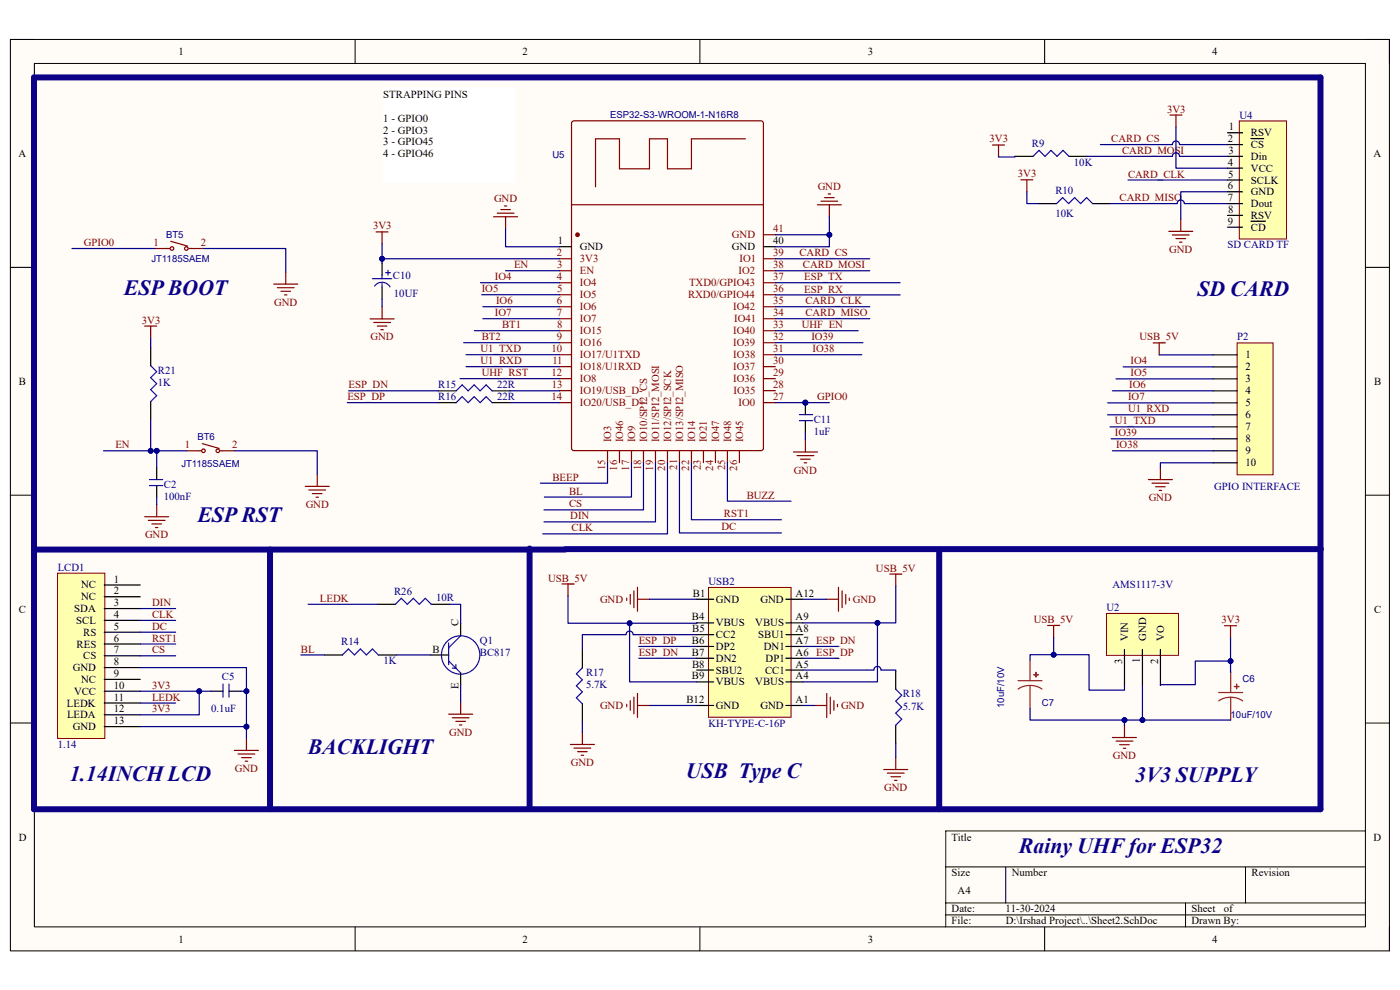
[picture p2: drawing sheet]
<svg xmlns="http://www.w3.org/2000/svg" width="297mm" height="210mm" viewBox="0 0 297 210" stroke-linecap="round" stroke-linejoin="round" font-family="sans-serif">
<defs><g id="words">
<g font-size="4.6" fill="#0c0087">
<text x="26.3" y="62.6">ESP BOOT</text>
<text x="254" y="62.8">SD CARD</text>
<text x="41.9" y="110.7">ESP RST</text>
<text x="65.3" y="160">BACKLIGHT</text>
<text x="14.7" y="165.7">1.14INCH LCD</text>
<text x="145.5" y="165">USB Type C</text>
<text x="240.8" y="165.9">3V3 SUPPLY</text>
<text x="216.2" y="180.8">Rainy UHF for ESP32</text>
</g>
<g font-size="2.3">
<text x="37.9" y="11.7">1</text>
<text x="110.9" y="11.7">2</text>
<text x="184.1" y="11.7">3</text>
<text x="257.1" y="11.7">4</text>
<text x="81.3" y="20.7">STRAPPING PINS</text>
<text x="81.3" y="25.8">1 - GPIO0</text>
<text x="81.3" y="28.3">2 - GPIO3</text>
<text x="260.7" y="27.6">1</text>
<text x="265.4" y="28.9">RSV</text>
<text x="3.9" y="33.3">A</text>
<text x="81.3" y="30.9">3 - GPIO45</text>
<text x="81.3" y="33.4">4 - GPIO46</text>
<text x="260.5" y="35.1">4</text>
<text x="260.5" y="30.1">2</text>
<text x="260.6" y="32.6">3</text>
<text x="265.4" y="33.9">Din</text>
<text x="265.4" y="31.4">CS</text>
<text x="291.4" y="33.3">A</text>
<text x="260.5" y="40.2">6</text>
<text x="260.6" y="37.7">5</text>
<text x="265.4" y="36.4">VCC</text>
<text x="265.4" y="38.9">SCLK</text>
<text x="265.4" y="41.4">GND</text>
<text x="260.5" y="42.7">7</text>
<text x="260.5" y="47.7">9</text>
<text x="260.6" y="45.2">8</text>
<text x="265.4" y="43.9">Dout</text>
<text x="265.4" y="46.4">RSV</text>
<text x="118.4" y="51.8">1</text>
<text x="123" y="53.1">GND</text>
<text x="155.3" y="53.1">GND</text>
<text x="164" y="51.8">40</text>
<text x="265.4" y="48.9">CD</text>
<text x="264.2" y="76">1</text>
<text x="4" y="81.6">B</text>
<text x="264.2" y="78.6">2</text>
<text x="264.2" y="81.1">3</text>
<text x="264.2" y="83.7">4</text>
<text x="291.5" y="81.6">B</text>
<text x="264.2" y="86.2">5</text>
<text x="264.2" y="88.8">6</text>
<text x="264.2" y="91.3">7</text>
<text x="264.2" y="93.9">8</text>
<text x="264.2" y="96.4">9</text>
<text x="264.2" y="98.9">10</text>
<text x="17.2" y="124.8">NC</text>
<text x="24.1" y="123.6">1</text>
<text x="4" y="130">C</text>
<text x="15.7" y="129.8">SDA</text>
<text x="17.2" y="127.3">NC</text>
<text x="24.1" y="126.1">2</text>
<text x="24.1" y="128.6">3</text>
<text x="24.1" y="131.1">4</text>
<text x="146.8" y="131.6">B4</text>
<text x="147" y="126.6">B1</text>
<text x="151.9" y="127.9">GND</text>
<text x="161.3" y="127.9">GND</text>
<text x="168.8" y="131.6">A9</text>
<text x="168.8" y="126.6">A12</text>
<text x="291.5" y="130">C</text>
<text x="16.2" y="132.4">SCL</text>
<text x="16.3" y="137.4">RES</text>
<text x="17.7" y="134.9">RS</text>
<text x="24.1" y="133.6">5</text>
<text x="24.1" y="136.1">6</text>
<text x="97.2" y="132.8" transform="rotate(-90 97.2 132.8)">C</text>
<text x="146.8" y="136.6">B6</text>
<text x="146.9" y="134.1">B5</text>
<text x="151.9" y="132.9">VBUS</text>
<text x="151.9" y="135.4">CC2</text>
<text x="151.9" y="137.9">DP2</text>
<text x="160.2" y="132.9">VBUS</text>
<text x="160.9" y="135.4">SBU1</text>
<text x="162.1" y="137.9">DN1</text>
<text x="168.8" y="136.6">A7 ESP_DN</text>
<text x="168.8" y="134.1">A8</text>
<text x="239.3" y="136" transform="rotate(-90 239.3 136)">VIN</text>
<text x="243.2" y="136" transform="rotate(-90 243.2 136)">GND</text>
<text x="247" y="136" transform="rotate(-90 247 136)">VO</text>
<text x="15.5" y="142.4">GND</text>
<text x="17.7" y="139.9">CS</text>
<text x="24.1" y="138.6">7</text>
<text x="24.1" y="141.1">8</text>
<text x="24.1" y="143.6">9</text>
<text x="91.7" y="138.4">B</text>
<text x="146.8" y="139.1">B7</text>
<text x="146.8" y="141.6">B8</text>
<text x="151.9" y="140.4">DN2</text>
<text x="151.9" y="142.9">SBU2</text>
<text x="162.3" y="142.9">CC1</text>
<text x="162.4" y="140.4">DP1</text>
<text x="168.8" y="141.6">A5</text>
<text x="168.8" y="139.1">A6 ESP_DP</text>
<text x="238" y="140.8" transform="rotate(-90 238 140.8)">3</text>
<text x="241.8" y="140.7" transform="rotate(-90 241.8 140.7)">1</text>
<text x="245.7" y="140.8" transform="rotate(-90 245.7 140.8)">2</text>
<text x="14.2" y="149.9">LEDK</text>
<text x="15.7" y="147.4">VCC</text>
<text x="17.2" y="144.9">NC</text>
<text x="24.1" y="146.1">10</text>
<text x="24.1" y="148.6">11</text>
<text x="97.2" y="146.1" transform="rotate(-90 97.2 146.1)">E</text>
<text x="145.6" y="149.1">B12</text>
<text x="146.8" y="144.1">B9</text>
<text x="151.9" y="145.4">VBUS</text>
<text x="160.2" y="145.4">VBUS</text>
<text x="168.8" y="149.1">A1</text>
<text x="168.8" y="144.1">A4</text>
<text x="14.2" y="152.4">LEDA</text>
<text x="15.5" y="154.9">GND</text>
<text x="24.1" y="151.1">12</text>
<text x="24.1" y="153.6">13</text>
<text x="151.9" y="150.4">GND</text>
<text x="161.3" y="150.4">GND</text>
<text x="4" y="178.3">D</text>
<text x="201.9" y="178.3">Title</text>
<text x="291.4" y="178.3">D</text>
<text x="201.9" y="185.9">Size</text>
<text x="214.6" y="185.9">Number</text>
<text x="265.5" y="185.9">Revision</text>
<text x="203.2" y="189.7">A4</text>
<text x="201.9" y="193.5">Date:</text>
<text x="201.9" y="196.1">File:</text>
<text x="213.3" y="193.5">11-30-2024</text>
<text x="213.4" y="196.1">D:\Irshad Project\..\Sheet2.SchDoc</text>
<text x="252.8" y="196.1">Drawn By:</text>
<text x="252.8" y="193.5">Sheet</text>
<text x="259.6" y="193.5">of</text>
<text x="37.9" y="199.9">1</text>
<text x="110.9" y="199.9">2</text>
<text x="184.1" y="199.9">3</text>
<text x="257.1" y="199.9">4</text>
</g>
<g font-size="2.3" fill="#800000">
<text x="247.6" y="23.9">3V3</text>
<text x="209.9" y="30.2">3V3</text>
<text x="235.8" y="30.1">CARD_CS</text>
<text x="238" y="32.6">CARD_MOSI</text>
<text x="173.5" y="40.4">GND</text>
<text x="215.9" y="37.6">3V3</text>
<text x="239.3" y="37.7">CARD_CLK</text>
<text x="104.8" y="42.9">GND</text>
<text x="237.5" y="42.7">CARD_MISO</text>
<text x="17.8" y="52.2">GPIO0</text>
<text x="79.2" y="48.7">3V3</text>
<text x="248" y="53.6">GND</text>
<text x="105" y="59.4">IO4</text>
<text x="109.1" y="56.9">EN</text>
<text x="169.6" y="54.4">CARD_CS</text>
<text x="170.3" y="56.9">CARD_MOSI</text>
<text x="170.6" y="59.4">ESP_TX</text>
<text x="58.2" y="64.9">GND</text>
<text x="102.2" y="62">IO5</text>
<text x="105.2" y="64.6">IO6</text>
<text x="170.6" y="62.1">ESP_RX</text>
<text x="170.9" y="64.6">CARD_CLK</text>
<text x="30.1" y="68.7">3V3</text>
<text x="105" y="67.1">IO7</text>
<text x="106.5" y="69.6">BT1</text>
<text x="170.1" y="69.6">UHF_EN</text>
<text x="170.9" y="67.1">CARD_MISO</text>
<text x="78.6" y="72.2">GND</text>
<text x="101.9" y="77.3">U1_RXD</text>
<text x="101.9" y="74.7">U1_TXD</text>
<text x="102.2" y="72.2">BT2</text>
<text x="172.1" y="72.2">IO39</text>
<text x="172.4" y="74.7">IO38</text>
<text x="239.8" y="77.3">IO4</text>
<text x="241.7" y="72.2">USB_5V</text>
<text x="74" y="82.4">ESP_DN</text>
<text x="102.2" y="79.8">UHF_RST</text>
<text x="239.6" y="82.4">IO6</text>
<text x="239.8" y="79.8">IO5</text>
<text x="73.7" y="84.9">ESP_DP</text>
<text x="173.4" y="84.9">GPIO0</text>
<text x="239.3" y="84.9">IO7</text>
<text x="239.3" y="87.5">U1_RXD</text>
<text x="24.5" y="95.1">EN</text>
<text x="236.5" y="90">U1_TXD</text>
<text x="236.5" y="92.6">IO39</text>
<text x="236.8" y="95.1">IO38</text>
<text x="117.2" y="102">BEEP</text>
<text x="168.4" y="100.5">GND</text>
<text x="64.9" y="107.7">GND</text>
<text x="120.7" y="104.9">BL</text>
<text x="120.7" y="107.7">CS</text>
<text x="158.4" y="105.8">BUZZ</text>
<text x="243.7" y="106.3">GND</text>
<text x="121" y="110.2">DIN</text>
<text x="121.2" y="112.7">CLK</text>
<text x="153.1" y="112.5">DC</text>
<text x="153.6" y="109.7">RST1</text>
<text x="30.8" y="114.2">GND</text>
<text x="116.3" y="123.4">USB_5V</text>
<text x="185.8" y="121.2">USB_5V</text>
<text x="32.3" y="128.6">DIN</text>
<text x="32.3" y="131.1">CLK</text>
<text x="67.9" y="127.7">LEDK</text>
<text x="127.3" y="127.9">GND</text>
<text x="180.9" y="127.9">GND</text>
<text x="32.3" y="133.6">DC</text>
<text x="32.3" y="136.1">RST1</text>
<text x="135.5" y="136.6">ESP_DP</text>
<text x="219.3" y="132.2">USB_5V</text>
<text x="259.2" y="132.2">3V3</text>
<text x="32.3" y="138.6">CS</text>
<text x="63.8" y="138.4">BL</text>
<text x="135.5" y="139.1">ESP_DN</text>
<text x="32.3" y="146.1">3V3</text>
<text x="32.3" y="148.6">LEDK</text>
<text x="32.3" y="151.1">3V3</text>
<text x="127.3" y="150.4">GND</text>
<text x="178.4" y="150.4">GND</text>
<text x="95.3" y="156.1">GND</text>
<text x="236.1" y="161">GND</text>
<text x="49.8" y="163.7">GND</text>
<text x="121.1" y="162.5">GND</text>
<text x="187.6" y="167.8">GND</text>
</g>
<g font-size="2.3" fill="#000080">
<text x="262.9" y="25.1">U4</text>
<text x="218.9" y="31.1">R9</text>
<text x="227.8" y="35.1">10K</text>
<text x="223.9" y="41.1">R10</text>
<text x="223.9" y="46">10K</text>
<text x="260.4" y="52.7">SD CARD TF</text>
<text x="83.4" y="59.1">C10</text>
<text x="83.6" y="62.9">10UF</text>
<text x="262.5" y="72.2">P2</text>
<text x="33.5" y="79.3">R21</text>
<text x="33.5" y="81.9">1K</text>
<text x="93" y="82.4">R15</text>
<text x="105.5" y="82.4">22R</text>
<text x="93" y="84.9">R16</text>
<text x="105.5" y="84.9">22R</text>
<text x="172.6" y="89.7">C11</text>
<text x="172.6" y="92.3">1uF</text>
<text x="34.8" y="103.5">C2</text>
<text x="34.8" y="106">100nF</text>
<text x="257.6" y="104">GPIO INTERFACE</text>
<text x="12.2" y="121.1">LCD1</text>
<text x="150.3" y="124.1">USB2</text>
<text x="236" y="124.8">AMS1117-3V</text>
<text x="83.6" y="126.2">R26</text>
<text x="92.5" y="127.4">10R</text>
<text x="234.7" y="129.6">U2</text>
<text x="72.4" y="136.9">R14</text>
<text x="101.8" y="136.7">Q1</text>
<text x="81.4" y="140.9">1K</text>
<text x="101.8" y="139.2">BC817</text>
<text x="124.3" y="143.4">R17</text>
<text x="47.1" y="144.3">C5</text>
<text x="124.3" y="146">5.7K</text>
<text x="191.6" y="148">R18</text>
<text x="44.8" y="151.1">0.1uF</text>
<text x="150.3" y="154.2">KH-TYPE-C-16P</text>
<text x="191.6" y="150.5">5.7K</text>
<text x="12.2" y="158.7">1.14</text>
</g>
<g font-size="2.3" fill="#800">
<text x="32.6" y="52.2">1</text>
<text x="42.6" y="52.2">2</text>
<text x="155.3" y="50.5">GND</text>
<text x="164" y="49.3">41</text>
<text x="118.2" y="54.4">2</text>
<text x="118.2" y="59.4">4</text>
<text x="118.2" y="56.9">3</text>
<text x="123" y="55.6">3V3</text>
<text x="123" y="58.2">EN</text>
<text x="156.7" y="58.2">IO2</text>
<text x="156.9" y="55.6">IO1</text>
<text x="164" y="59.4">37</text>
<text x="164" y="56.9">38</text>
<text x="164" y="54.4">39</text>
<text x="118.2" y="64.6">6</text>
<text x="118.2" y="62">5</text>
<text x="123" y="60.7">IO4</text>
<text x="123" y="63.3">IO5</text>
<text x="123" y="65.8">IO6</text>
<text x="146" y="63.3">RXD0/GPIO44</text>
<text x="146.2" y="60.7">TXD0/GPIO43</text>
<text x="155.5" y="65.8">IO42</text>
<text x="164" y="64.6">35</text>
<text x="164" y="62">36</text>
<text x="118.2" y="67.1">7</text>
<text x="118.2" y="69.6">8</text>
<text x="123" y="68.4">IO7</text>
<text x="123" y="70.9">IO15</text>
<text x="155.5" y="70.9">IO40</text>
<text x="155.7" y="68.4">IO41</text>
<text x="164" y="69.6">33</text>
<text x="164" y="67.1">34</text>
<text x="117" y="74.7">10</text>
<text x="117.2" y="77.3">11</text>
<text x="118.2" y="72.2">9</text>
<text x="123" y="73.4">IO16</text>
<text x="123" y="76">IO17/U1TXD</text>
<text x="155.5" y="73.4">IO39</text>
<text x="155.6" y="76">IO38</text>
<text x="164" y="77.3">30</text>
<text x="164" y="74.7">31</text>
<text x="164" y="72.2">32</text>
<text x="117" y="79.8">12</text>
<text x="117.1" y="82.3">13</text>
<text x="123" y="78.5">IO18/U1RXD</text>
<text x="123" y="81.1">IO8</text>
<text x="123" y="83.6">IO19/USB_D-</text>
<text x="155.5" y="81.1">IO36</text>
<text x="155.5" y="78.5">IO37</text>
<text x="155.6" y="83.6">IO35</text>
<text x="164" y="82.3">28</text>
<text x="164" y="79.8">29</text>
<text x="117" y="84.9">14</text>
<text x="123" y="86.1">IO20/USB_D+</text>
<text x="156.7" y="86.1">IO0</text>
<text x="164" y="84.9">27</text>
<text x="39.2" y="95.1">1</text>
<text x="49.3" y="95.1">2</text>
<text x="129.7" y="93.8" transform="rotate(-90 129.7 93.8)">IO3</text>
<text x="132.2" y="93.8" transform="rotate(-90 132.2 93.8)">IO46</text>
<text x="134.7" y="93.8" transform="rotate(-90 134.7 93.8)">IO9</text>
<text x="137.3" y="93.8" transform="rotate(-90 137.3 93.8)">IO10/SPI2_CS</text>
<text x="139.8" y="93.8" transform="rotate(-90 139.8 93.8)">IO11/SPI2_MOSI</text>
<text x="142.4" y="93.8" transform="rotate(-90 142.4 93.8)">IO12/SPI2_SCK</text>
<text x="144.9" y="93.8" transform="rotate(-90 144.9 93.8)">IO13/SPI2_MISO</text>
<text x="147.4" y="93.8" transform="rotate(-90 147.4 93.8)">IO14</text>
<text x="150" y="93.8" transform="rotate(-90 150 93.8)">IO21</text>
<text x="152.6" y="93.8" transform="rotate(-90 152.6 93.8)">IO47</text>
<text x="155.1" y="93.8" transform="rotate(-90 155.1 93.8)">IO48</text>
<text x="157.6" y="93.8" transform="rotate(-90 157.6 93.8)">IO45</text>
<text x="128.4" y="99.8" transform="rotate(-90 128.4 99.8)">15</text>
<text x="130.9" y="99.8" transform="rotate(-90 130.9 99.8)">16</text>
<text x="133.5" y="99.8" transform="rotate(-90 133.5 99.8)">17</text>
<text x="136" y="99.8" transform="rotate(-90 136 99.8)">18</text>
<text x="138.6" y="99.8" transform="rotate(-90 138.6 99.8)">19</text>
<text x="141.1" y="99.8" transform="rotate(-90 141.1 99.8)">20</text>
<text x="143.6" y="99.7" transform="rotate(-90 143.6 99.7)">21</text>
<text x="146.2" y="99.8" transform="rotate(-90 146.2 99.8)">22</text>
<text x="148.7" y="99.7" transform="rotate(-90 148.7 99.7)">23</text>
<text x="151.3" y="99.8" transform="rotate(-90 151.3 99.8)">24</text>
<text x="153.8" y="99.8" transform="rotate(-90 153.8 99.8)">25</text>
<text x="156.4" y="99.8" transform="rotate(-90 156.4 99.8)">26</text>
</g>
<g font-size="2" fill="#000080">
<text x="129.4" y="25">ESP32-S3-WROOM-1-N16R8</text>
<text x="117.2" y="33.6">U5</text>
<text x="35.2" y="50.5">BT5</text>
<text x="32.1" y="55.5">JT1185SAEM</text>
<text x="41.9" y="93.4">BT6</text>
<text x="38.5" y="99">JT1185SAEM</text>
<text x="221" y="149.8">C7</text>
<text x="263.6" y="144.8">C6</text>
<text x="213.1" y="150.2" transform="rotate(-90 213.1 150.2)">10uF/10V</text>
<text x="261.1" y="152.3">10uF/10V</text>
</g>
</g></defs>
<path d="M2.2 8.4h292.6v193.3h-292.6z" fill-rule="evenodd" fill="#fffcf8"/>
<path d="M2.2 8.4h292.6v193.3h-292.6z" fill="none" stroke="#000" stroke-width=".21"/>
<path d="M7.3 13.5h282.4v183.1h-282.4z" fill-rule="evenodd" fill="#fffcf8"/>
<g fill="none" stroke="#000" stroke-width=".21">
<path d="M2.2 8.4h5.1M7.3 13.5h282.4v183.1h-282.4zM75.3 8.4v5.1M148.5 8.4v5.1M221.6 8.4v5.1M289.7 8.4h5.1v5.1M2.2 56.7h5.1M289.7 56.7h5.1M2.2 105h5.1M289.7 105.1h5.1M2.2 153.4h5.1M289.7 153.4h5.1"/>
<path d="M289.7 176.3h-89.1v20.3M75.3 196.6v5.1M148.5 196.6v5.1M200.6 183.9h89.1M200.6 191.5h89.1M200.6 194.1h89.1M213.4 183.9v7.6M221.6 196.6v5.1M251.5 191.5v5.1M264.2 183.9v7.6M294.8 196.6v5.1"/>
</g>
<path d="M7.2 16.4h272.9v155.3h-272.9zM7.2 116.6h112.7M57.3 116.6v55.1M120 116.5h160.2" fill="none" stroke="#0c0087" stroke-width="1.3"/>
<g fill="none" stroke="#00f" stroke-width=".25">
<path d="M72.6 138.9l1.3-1.2 1.3 1.2 1.3-1.2 1.2 1.2 1.3-1.2 1.3 1.2M95.2 136.4v4.6M97.7 134.9l-2.5 2.5M47.3 145.1v2.8M48.6 145.1v2.8M95.2 140.2l2.5 2.6M96.7 141v.7h-.8"/>
<circle cx="97.7" cy="138.9" r="4.1"/>
</g>
<path d="M68.8 138.9h3.8M80.3 138.9h3.8M91.4 138.9h3.8M97.7 132.3v2.6M44.8 146.6h2.5M48.6 146.6h2.5M97.7 142.8v2.5" fill="none" stroke="#000" stroke-width=".25"/>
<path d="M49.7 159.2h5.1M50.5 160h3.6M52.3 156.6v2.6M95.2 151.5h5.1M95.9 152.3h3.6M96.7 153h2M97.5 153.8h.5M97.7 149v2.5M51.3 160.7h2M52 161.5h.5" fill="none" stroke="#800000" stroke-width=".25"/>
<path d="M12.2 121.6h10v35h-10z" fill-rule="evenodd" fill="#ffffb0"/>
<path d="M12.2 121.6h10v35h-10z" fill="none" stroke="#800000" stroke-width=".21"/>
<g fill="none" stroke="#000" stroke-width=".25">
<path d="M22.1 124.1h7.6M22.1 126.6h7.6M22.1 129.1h7.6M22.1 131.6h7.6M22.1 134.1h7.6M22.1 136.6h7.6M22.1 139.1h7.6M80.1 128.2h3.8M91.5 128.2h3.8M22.1 141.6h7.6M22.1 144.1h7.6M22.1 146.6h7.6"/>
<path d="M22.1 149.1h7.6M22.1 151.6h7.6M22.1 154.1h7.6"/>
</g>
<path d="M83.9 128.2l1.2-1.3 1.3 1.3 1.3-1.3 1.3 1.3 1.2-1.3 1.3 1.3" fill="none" stroke="#00f" stroke-width=".25"/>
<path d="M262.9 25.7h10v25h-10z" fill-rule="evenodd" fill="#ffffb0"/>
<path d="M262.9 25.7h10v25h-10z" fill="none" stroke="#800000" stroke-width=".21"/>
<g fill="none" stroke="#000" stroke-width=".25">
<path d="M215.3 33.2h3.9M226.8 33.2h3.8M260.4 33.2h3.2M260.4 35.7h3.2M260.4 38.2h3.2M260.4 30.7h3.2M260.4 28.2h3.2M265.4 29.4h2.7M220.4 43.2h3.8M231.8 43.2h3.8M260.4 40.7h3.2M260.4 43.2h3.2"/>
<path d="M260.4 45.7h3.2M260.4 48.2h3.2M265.4 46.9h3.1"/>
</g>
<path d="M219.2 33.2l1.2-1.3 1.3 1.3 1.3-1.3 1.3 1.3 1.2-1.3 1.3 1.3M224.2 43.2l1.2-1.3 1.3 1.3 1.3-1.3 1.3 1.3 1.2-1.3 1.3 1.3" fill="none" stroke="#00f" stroke-width=".25"/>
<g fill="none" stroke="#800000" stroke-width=".25">
<path d="M216.6 38.1h2.5M217.8 38.1v2.6M248.2 24.4h2.6M249.5 24.4v2.5M79.8 49.2h2.5M81.1 49.2v2.5M104.7 46h5.1M105.5 45.2h3.5M106.2 44.5h2.1M107 43.7h.5M107.3 46v2.5M173.4 43.4h5.1"/>
<path d="M174.2 42.7h3.5M174.9 41.9h2.1M175.7 41.1h.5M175.9 43.4v2.6M248 49.1h5M248.7 49.8h3.6M249.5 50.6h2M250.2 51.4h.6M250.5 46.5v2.6M78.5 67.6h5.1M79.3 68.4h3.5M80 69.2h2.1"/>
<path d="M80.8 69.9h.5M81.1 65.1v2.5"/>
</g>
<path d="M121.3 25.9l.5-.3h39.6l.5 .3 .1 69.2-.3 .4-39.9 .1-.5-.3z" fill="none" stroke="#800" stroke-width=".25"/>
<circle cx="122.5" cy="49.8" r=".38" fill="#800"/>
<g fill="none" stroke="#800" stroke-width=".25">
<path d="M158.1 29.4h-11.4v6.4h-5.1v-6.4h-3.8v6.4h-6.4v-6.4h-5.1v10.2M118.7 54.9h2.5M118.7 57.4h2.5M118.7 60h2.5M121.2 43.4h40.8M162 54.9h2.5M162 57.4h2.5M162 60h2.5M162 49.8h2.5M118.7 62.5h2.5M118.7 65.1h2.5M118.7 67.6h2.5"/>
<path d="M118.7 70.2h2.5M118.7 72.7h2.5M118.7 75.2h2.5M118.7 77.8h2.5M162 62.5h2.5M162 65.1h2.5M162 67.6h2.5M162 70.2h2.5M162 72.7h2.5M162 75.2h2.5M162 77.8h2.5M118.7 80.3h2.5"/>
<path d="M118.7 82.9h2.5M118.7 85.4h2.5M128.9 95.6v2.5M131.4 95.6v2.5M134 95.6v2.5M136.5 95.6v2.5M139.1 95.6v2.5M141.6 95.6v2.5M144.1 95.6v2.5M146.7 95.6v2.5M149.2 95.6v2.5M151.8 95.6v2.5"/>
<path d="M154.3 95.6v2.5M156.9 95.6v2.5M162 80.3h2.5M162 82.9h2.5M162 85.4h2.5"/>
<circle cx="122.5" cy="49.8" r=".38"/>
</g>
<path d="M118.7 52.3h2.5M162 52.3h2.5" fill="none" stroke="#000" stroke-width=".25"/>
<path d="M81.3 18.7h28v19.9h-28z" fill-rule="evenodd" fill="#fff"/>
<path d="M81.3 18.7h28v19.9h-28z" fill="none" stroke="#fff" stroke-width=".21"/>
<circle cx="170.9" cy="85.4" r=".51" fill="#000080"/>
<circle cx="170.9" cy="85.4" r=".51" fill="none" stroke="#000080" stroke-width=".21"/>
<path d="M169.6 89.2h2.8M169.6 88h2.8" fill="none" stroke="#00f" stroke-width=".25"/>
<path d="M170.9 85.4v2.6M170.9 89.2v2.6" fill="none" stroke="#000" stroke-width=".25"/>
<circle cx="170.9" cy="85.4" r=".51" fill="#000080"/>
<circle cx="170.9" cy="85.4" r=".51" fill="none" stroke="#000080" stroke-width=".21"/>
<g fill="none" stroke="#800000" stroke-width=".25">
<path d="M210.6 30.8h2.5M211.8 30.8v2.5M168.3 95.9h5.1M169.1 96.7h3.6M169.9 97.4h2M170.6 98.2h.5M170.9 93.3v2.6M133 126.9v.5M133.7 126.1v2M134.5 125.3v3.6M135.2 127.1h2.6M135.2 124.6v5.1"/>
<path d="M175.3 127.1h2.6M177.9 124.6v5.1M178.7 125.3v3.6M179.4 126.1v2M180.2 126.9v.5M133 149.4v.5M133.7 148.6v2.1M134.5 147.9v3.5M135.2 149.7h2.6M135.2 147.1v5.1M172.8 149.7h2.6M175.4 147.1v5.1"/>
<path d="M176.1 147.9v3.5M176.9 148.6v2.1M177.7 149.4v.5"/>
</g>
<path d="M81.1 55.8v2.6M81.1 60.9v2.5M93 82.9h3.8M93 85.4h3.8M104.4 82.9h3.8M104.4 85.4h3.8" fill="none" stroke="#000" stroke-width=".25"/>
<path d="M79 59.1h4.1M81.1 58.4v.7M81.8 57.8h1M82.3 57.3v1.1M79.5 60.7a1.95 1.95 0 0 1 3.2 .2M81.1 60.1v.8M96.8 82.9l1.2-1.3 1.3 1.3 1.3-1.3 1.3 1.3 1.2-1.3 1.3 1.3M96.8 85.4l1.2-1.3 1.3 1.3 1.3-1.3 1.3 1.3 1.2-1.3 1.3 1.3" fill="none" stroke="#00f" stroke-width=".25"/>
<path d="M150.3 124.6h17.5v27.6h-17.5z" fill-rule="evenodd" fill="#ffffb0"/>
<path d="M150.3 124.6h17.5v27.6h-17.5z" fill="none" stroke="#800000" stroke-width=".21"/>
<g fill="none" stroke="#000" stroke-width=".25">
<path d="M32 73.8v3.8M32 85.2v3.8M33.2 99.2v2.5M33.2 103v2.6M123.5 137.9v3.8M147.8 127.1h3.6M147.8 132.1h3.6M147.8 134.6h3.6M147.8 137.1h3.6M147.8 139.6h3.6M166.7 127.1h3.6M166.7 132.1h3.6"/>
<path d="M166.7 134.6h3.6M166.7 137.1h3.6M166.7 139.6h3.6M123.5 149.3v3.8M147.8 142.1h3.6M147.8 144.7h3.6M147.8 149.7h3.6M166.7 142.1h3.6M166.7 144.7h3.6M166.7 149.7h3.6M190 142.4v3.8M190 153.8v3.8"/>
</g>
<path d="M32 77.6l1.2 1.2-1.2 1.3 1.2 1.3-1.2 1.3 1.2 1.2-1.2 1.3M31.7 101.7h2.8M31.7 103h2.8M123.5 141.7l-1.2 1.2 1.2 1.3-1.2 1.3 1.2 1.3-1.2 1.2 1.2 1.3M190 146.2l1.3 1.3-1.3 1.2 1.3 1.3-1.3 1.3 1.3 1.3-1.3 1.2" fill="none" stroke="#00f" stroke-width=".25"/>
<g fill="none" stroke="#800000" stroke-width=".25">
<path d="M60.6 57.7v2.6M30.7 69.2h2.5M32 69.2v2.5M58.1 60.3h5.1M58.8 61h3.6M59.6 61.8h2M60.4 62.6h.5M30.7 109.6h5.1M31.5 110.4h3.5M32.2 111.2h2.1M33 111.9h.5M33.2 107.1v2.5"/>
<path d="M64.8 103.2h5M65.5 103.9h3.6M66.3 104.7h2M67.1 105.5h.5M67.3 100.6v2.6M119.2 123.9h2.6M120.5 123.9v2.5M188.8 121.8h2.5M190 121.8v2.5M259.8 132.7h2.5M261.1 132.7v2.6M121 157.9h5.1"/>
<path d="M121.8 158.7h3.5M122.5 159.5h2.1M123.5 155.4v2.5M236 156.5h5.1M236.8 157.2h3.5M237.5 158h2.1M238.3 158.7h.5M238.6 153.9v2.6M123.3 160.2h.5M187.5 163.2h5.1M188.3 164h3.5M189 164.8h2.1"/>
<path d="M189.8 165.5h.5M190 160.7v2.5"/>
</g>
<path d="M112.4 116.4v55M199.3 116.6v55.1" fill="none" stroke="#0c0087" stroke-width="1.3"/>
<g fill="none" stroke="#800" stroke-width=".25">
<path d="M32.9 52.7h3.1M36.2 51.2l3.6 1M40 52.7h3.1M39.6 95.6h3.1M42.9 94.1l3.6 1M46.7 95.6h3.1"/>
<circle cx="36.5" cy="52.7" r=".38"/>
<circle cx="39.5" cy="52.7" r=".38"/>
<circle cx="43.2" cy="95.6" r=".38"/>
<circle cx="46.2" cy="95.6" r=".38"/>
</g>
<path d="M234.7 130.1h15.3v8.9h-15.3z" fill-rule="evenodd" fill="#ffffb0"/>
<path d="M234.7 130.1h15.3v8.9h-15.3z" fill="none" stroke="#800000" stroke-width=".21"/>
<path d="M238.6 137.8v7.6M242.4 137.8v7.6M246.2 137.8v7.6" fill="none" stroke="#000" stroke-width=".25"/>
<path d="M222.3 132.7h2.5M223.5 132.7v2.5" fill="none" stroke="#800000" stroke-width=".25"/>
<path d="M219.8 142.6v1z" fill-rule="evenodd" fill="#8d2323"/>
<path d="M219.8 142.6v1z" fill="none" stroke="#8d2323" stroke-width=".25"/>
<path d="M219.3 143.1l1 .1z" fill-rule="evenodd" fill="#8d2323"/>
<path d="M216 144.4h5.1M218.5 145.4l1.1 .1 1.5 .7M218.5 145.4l-1.6 .3-.9 .5M218.5 140.1v4.3M218.5 145.4v4.9M219.3 143.1l1 .1z" fill="none" stroke="#8d2323" stroke-width=".25"/>
<path d="M262.3 145.1l.1 1z" fill-rule="evenodd" fill="#8d2323"/>
<path d="M262.3 145.1l.1 1z" fill="none" stroke="#8d2323" stroke-width=".25"/>
<path d="M261.9 145.6l1 .1z" fill-rule="evenodd" fill="#8d2323"/>
<path d="M258.6 146.9h5M261.1 147.9l1.6 .3 .9 .5M261.1 147.9l-1.1 .1-1.4 .7M261.1 142.6v4.3M261.1 147.9v4.8M261.9 145.6l1 .1z" fill="none" stroke="#8d2323" stroke-width=".25"/>
<path d="M244.6 72.7h2.6M245.9 72.7v2.6M246.2 99.2v2.5M243.6 101.7h5.1M244.4 102.5h3.6M245.2 103.3h2M245.9 104h.5" fill="none" stroke="#800000" stroke-width=".25"/>
<path d="M262.5 72.7h7.6v28h-7.6z" fill-rule="evenodd" fill="#ffffb0"/>
<path d="M262.5 72.7h7.6v28h-7.6z" fill="none" stroke="#800000" stroke-width=".21"/>
<path d="M257.4 75.3h5.1M257.4 77.8h5.1M257.4 80.4h5.1M257.4 82.9h5.1M257.4 85.5h5.1M257.4 88h5.1M257.4 90.6h5.1M257.4 93.1h5.1M257.4 95.6h5.1M257.4 98.2h5.1" fill="none" stroke="#000" stroke-width=".25"/>
<path d="M29.7 131.6h7.6M29.7 134.1h7.6M29.7 136.6h7.6M29.7 139.1h7.6M63.8 138.9h5M84.1 138.9h7.3M29.7 149.1h7.6M42.3 146.6v5h-12.6M97.7 145.3v3.7" fill="none" stroke="#000080" stroke-width=".25"/>
<circle cx="42.3" cy="146.6" r=".51" fill="#000080"/>
<circle cx="42.3" cy="146.6" r=".51" fill="none" stroke="#000080" stroke-width=".21"/>
<path d="M51.1 146.6h1.2" fill="none" stroke="#000080" stroke-width=".25"/>
<circle cx="52.3" cy="146.6" r=".51" fill="#000080"/>
<circle cx="52.3" cy="146.6" r=".51" fill="none" stroke="#000080" stroke-width=".21"/>
<path d="M29.7 146.6h15.1" fill="none" stroke="#000080" stroke-width=".25"/>
<circle cx="42.3" cy="146.6" r=".51" fill="#000080"/>
<circle cx="42.3" cy="146.6" r=".51" fill="none" stroke="#000080" stroke-width=".21"/>
<path d="M29.7 154.1h22.6v2.5" fill="none" stroke="#000080" stroke-width=".25"/>
<circle cx="52.3" cy="154.1" r=".51" fill="#000080"/>
<circle cx="52.3" cy="154.1" r=".51" fill="none" stroke="#000080" stroke-width=".21"/>
<path d="M29.7 141.6h22.6v12.5" fill="none" stroke="#000080" stroke-width=".25"/>
<circle cx="52.3" cy="146.6" r=".51" fill="#000080"/>
<circle cx="52.3" cy="146.6" r=".51" fill="none" stroke="#000080" stroke-width=".21"/>
<circle cx="52.3" cy="154.1" r=".51" fill="#000080"/>
<circle cx="52.3" cy="154.1" r=".51" fill="none" stroke="#000080" stroke-width=".21"/>
<path d="M215.3 33.2v.1h-3.5M230.6 33.2h18.1a.76 .76 0 0 1 .8-.8 .76 .76 0 0 1 .7 .8h10.2M233.5 30.7h15.2a.76 .76 0 0 1 .8-.8 .76 .76 0 0 1 .7 .8h10.2M239.3 38.2h21.1M249.5 26.9v8.8h10.9M175.9 46v3.8h-11.4M217.8 40.7v2.5h2.6M235.6 43.2h14.1a.76 .76 0 0 1 .8-.8 .76 .76 0 0 1 .8 .8h9.1M260.4 40.7h-9.9v5.8M29.7 129.1h7.6M65.4 128.2h14.7M95.3 128.2h2.4v4.1" fill="none" stroke="#000080" stroke-width=".25"/>
<circle cx="175.9" cy="49.8" r=".51" fill="#000080"/>
<circle cx="175.9" cy="49.8" r=".51" fill="none" stroke="#000080" stroke-width=".21"/>
<path d="M107.3 57.4h11.4M164.5 85.4h11.4" fill="none" stroke="#000080" stroke-width=".25"/>
<circle cx="170.9" cy="85.4" r=".51" fill="#000080"/>
<circle cx="170.9" cy="85.4" r=".51" fill="none" stroke="#000080" stroke-width=".21"/>
<path d="M107.3 48.5v3.8h11.4M175.9 49.8v2.5h-11.4" fill="none" stroke="#000080" stroke-width=".25"/>
<circle cx="175.9" cy="49.8" r=".51" fill="#000080"/>
<circle cx="175.9" cy="49.8" r=".51" fill="none" stroke="#000080" stroke-width=".21"/>
<path d="M81.1 54.9v.9M81.1 63.4v1.7" fill="none" stroke="#000080" stroke-width=".25"/>
<circle cx="81.1" cy="54.9" r=".51" fill="#000080"/>
<circle cx="81.1" cy="54.9" r=".51" fill="none" stroke="#000080" stroke-width=".21"/>
<path d="M81.1 51.7v3.2h37.6M144.1 98.1v15h21.7M146.7 98.1v12.2h19.1M170.9 91.8v1.5" fill="none" stroke="#000080" stroke-width=".25"/>
<circle cx="81.1" cy="54.9" r=".51" fill="#000080"/>
<circle cx="81.1" cy="54.9" r=".51" fill="none" stroke="#000080" stroke-width=".21"/>
<g fill="none" stroke="#000080" stroke-width=".25">
<path d="M164.5 57.4h20M164.5 54.9h20M164.5 60h26.5M164.5 62.5l26.5 .1M164.5 67.6h20M164.5 65.1h20M73.7 85.4h19.3M73.9 82.9h19.1M108.2 85.4h10.5M118.7 82.9h-10.5M134 98.1v7.3h-18.5M136.5 98.1v10.1h-21.1"/>
<path d="M139.1 98.1v12.6h-23.7M141.6 98.1v15.2h-26.5M133.6 132.2v12.5h14.2M135.5 137.1h12.3M135.5 139.6h12.3M137.8 127.1h10M170.3 139.6l7.6 .1M170.3 127.1h5M170.3 137.1h7.6M137.8 149.7h10M170.3 149.7h2.5"/>
</g>
<circle cx="133.6" cy="132.2" r=".51" fill="#000080"/>
<circle cx="133.6" cy="132.2" r=".51" fill="none" stroke="#000080" stroke-width=".21"/>
<path d="M170.3 132.1h15.9v12.6h-15.9" fill="none" stroke="#000080" stroke-width=".25"/>
<circle cx="186.2" cy="132.1" r=".51" fill="#000080"/>
<circle cx="186.2" cy="132.1" r=".51" fill="none" stroke="#000080" stroke-width=".21"/>
<path d="M147.8 134.6h-13.5a.76 .76 0 0 0-.7-.7 .76 .76 0 0 0-.8 .7h-9.3v3.3M190 124.3v7.8h-3.8M123.5 153.1v2.3M190 157.6v3.1" fill="none" stroke="#000080" stroke-width=".25"/>
<circle cx="186.2" cy="132.1" r=".51" fill="#000080"/>
<circle cx="186.2" cy="132.1" r=".51" fill="none" stroke="#000080" stroke-width=".21"/>
<path d="M120.5 126.4v5.8l27.3-.1M170.3 142.1h15.1a.76 .76 0 0 1 .7-.7 .76 .76 0 0 1 .8 .7h3.1v.3" fill="none" stroke="#000080" stroke-width=".25"/>
<circle cx="133.6" cy="132.2" r=".51" fill="#000080"/>
<circle cx="133.6" cy="132.2" r=".51" fill="none" stroke="#000080" stroke-width=".21"/>
<path d="M15.3 52.7h17.6M43.1 52.7h17.5v5M32 71.7v2.1M102.2 62.5h16.5M102.4 67.6h16.3M102.4 65.1h16.3M22 95.6h17.6M49.8 95.6h17.5v5M33.2 105.6v1.5" fill="none" stroke="#000080" stroke-width=".25"/>
<circle cx="32" cy="95.6" r=".51" fill="#000080"/>
<circle cx="32" cy="95.6" r=".51" fill="none" stroke="#000080" stroke-width=".21"/>
<circle cx="33.2" cy="95.6" r=".51" fill="#000080"/>
<circle cx="33.2" cy="95.6" r=".51" fill="none" stroke="#000080" stroke-width=".21"/>
<path d="M32 89v6.6" fill="none" stroke="#000080" stroke-width=".25"/>
<circle cx="32" cy="95.6" r=".51" fill="#000080"/>
<circle cx="32" cy="95.6" r=".51" fill="none" stroke="#000080" stroke-width=".21"/>
<path d="M33.2 95.6v3.6" fill="none" stroke="#000080" stroke-width=".25"/>
<circle cx="33.2" cy="95.6" r=".51" fill="#000080"/>
<circle cx="33.2" cy="95.6" r=".51" fill="none" stroke="#000080" stroke-width=".21"/>
<path d="M98.4 72.7h20.3M98.9 75.2h19.8M98.9 77.8h19.8M100.7 70.2h18M164.5 70.2h17.6M223.5 135.2v3.7" fill="none" stroke="#000080" stroke-width=".25"/>
<circle cx="223.5" cy="138.9" r=".51" fill="#000080"/>
<circle cx="223.5" cy="138.9" r=".51" fill="none" stroke="#000080" stroke-width=".21"/>
<path d="M218.5 150.3v2.4h20.1v1.2" fill="none" stroke="#000080" stroke-width=".25"/>
<circle cx="238.6" cy="152.8" r=".51" fill="#000080"/>
<circle cx="238.6" cy="152.8" r=".51" fill="none" stroke="#000080" stroke-width=".21"/>
<path d="M261.1 140.2h-7.5v5h-7.4v.2" fill="none" stroke="#000080" stroke-width=".25"/>
<circle cx="261.1" cy="140.2" r=".51" fill="#000080"/>
<circle cx="261.1" cy="140.2" r=".51" fill="none" stroke="#000080" stroke-width=".21"/>
<path d="M242.4 145.4v7.3h-3.8" fill="none" stroke="#000080" stroke-width=".25"/>
<circle cx="242.4" cy="152.8" r=".51" fill="#000080"/>
<circle cx="242.4" cy="152.8" r=".51" fill="none" stroke="#000080" stroke-width=".21"/>
<circle cx="238.6" cy="152.8" r=".51" fill="#000080"/>
<circle cx="238.6" cy="152.8" r=".51" fill="none" stroke="#000080" stroke-width=".21"/>
<path d="M242.4 152.7h18.7" fill="none" stroke="#000080" stroke-width=".25"/>
<circle cx="242.4" cy="152.8" r=".51" fill="#000080"/>
<circle cx="242.4" cy="152.8" r=".51" fill="none" stroke="#000080" stroke-width=".21"/>
<path d="M218.5 140.1v-1.2h12.5v7.5h7.6v-1" fill="none" stroke="#000080" stroke-width=".25"/>
<circle cx="223.5" cy="138.9" r=".51" fill="#000080"/>
<circle cx="223.5" cy="138.9" r=".51" fill="none" stroke="#000080" stroke-width=".21"/>
<path d="M261.1 135.3v7.3" fill="none" stroke="#000080" stroke-width=".25"/>
<circle cx="261.1" cy="140.2" r=".51" fill="#000080"/>
<circle cx="261.1" cy="140.2" r=".51" fill="none" stroke="#000080" stroke-width=".21"/>
<g fill="none" stroke="#000080" stroke-width=".25">
<path d="M101.9 60h16.8M164.5 72.7h18.6M164.5 75.2h18.3M238.3 77.8h19.1M245.9 75.3h11.5M97.6 80.3h21.1M128.9 98.1v4.4h-14.3M154.3 98.1v8.2h13.5M235 88h22.4M235 85.5h22.4M235.5 90.6h21.9M235.7 93.1h21.7"/>
<path d="M236 95.6h21.4M236 82.9h21.4M236.8 80.4h20.6M257.4 98.2h-11.2v1"/>
</g>
<use href="#words"/>
</svg>
